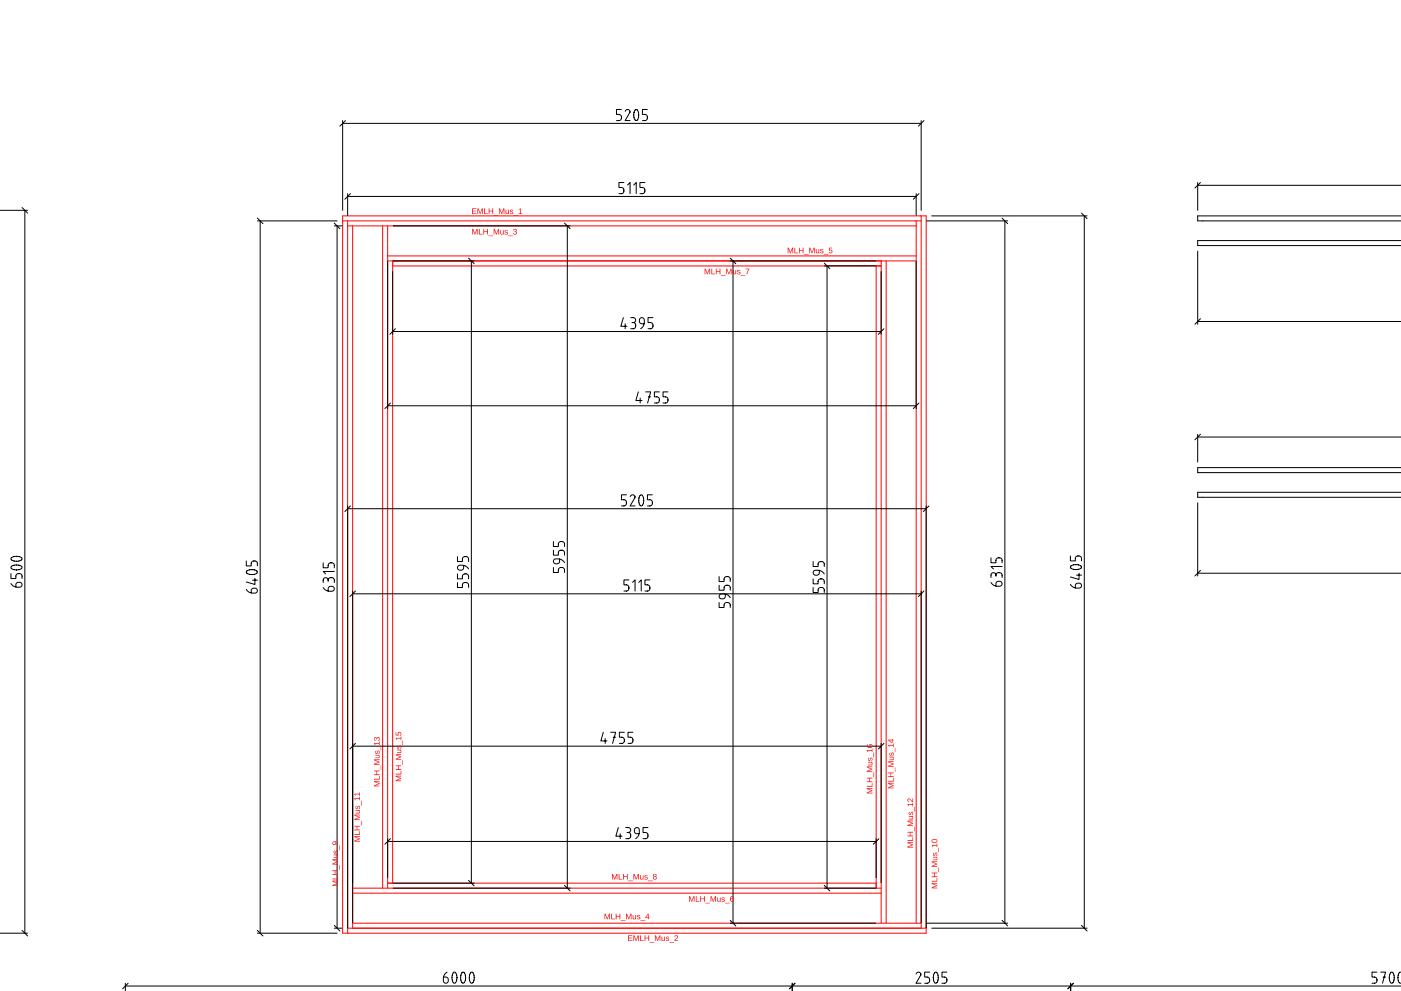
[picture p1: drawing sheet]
<svg xmlns="http://www.w3.org/2000/svg" width="420mm" height="297mm" viewBox="0 0 420 297" stroke-linecap="round" stroke-linejoin="round" font-family="sans-serif">
<g fill="none" stroke="#f00" stroke-width=".3">
<path d="M102.8 64.7h175v215h-175zM102.8 66.2h173.5M104.3 67.7h170.5M104.3 66.2v213.5M105.8 67.7v210.5M114.8 67.7v198.5M116.3 67.7v198.5M116.3 78.2h158.5M116.3 76.7h158.5M117.8 78.2v186.5M117.8 79.7h146.5M262.8 79.7v186.5"/>
<path d="M264.3 78.2v198.5M265.8 78.2v198.5M274.8 66.2v210.5M276.3 64.7v213.5M104.3 278.2h173.5M105.8 266.2h158.5M105.8 276.7h170.5M105.8 267.7h158.5M116.3 264.7h146.5"/>
</g>
<g fill="none" stroke="#000" stroke-width=".3">
<path d="M102.8 36.1v26.9M102.8 37h173.5M103.6 36.1l-1.7 1.7M186.4 32.8h-1.5v1.5h.7a.94 .94 0 0 1 .8 .9 .94 .94 0 0 1-.8 .9h-.7M187.5 33.4a.72 .72 0 0 1 .9-.6 .72 .72 0 0 1 .5 .9l-1.4 2.4h1.5M190.5 33l.5-.1 .5 1.1-.1 1.5-.6 .6-.5-.4-.2-.7v-1.3zM194.1 32.8h-1.4v1.5h.7a.94 .94 0 0 1 .8 .9 .94 .94 0 0 1-.8 .9h-.7M276.3 36.1v26.9M277.1 36.1l-1.7 1.7M104.3 58v6.5M104.3 58.9h170.5M105.1 58l-1.7 1.7"/>
<path d="M187.1 54.7h-1.5v1.5h.8a.94 .94 0 0 1 .7 .9 .94 .94 0 0 1-.7 .9h-.8M188.2 55.5l.8-.8v3.3M190.1 55.5l.7-.8v3.3M193.4 54.7h-1.5v1.5h.8a.94 .94 0 0 1 .7 .9 .94 .94 0 0 1-.7 .9h-.8M274.8 58v6.5M275.6 58l-1.7 1.7M359.2 54.7v8.3M359.2 55.5h61M360 54.7l-1.6 1.7M-.1 63h8.4M6.6 62.2l1.7 1.7M7.4 63v216.7"/>
<path d="M77.2 66.2h23.9M77.2 65.4l1.7 1.6M78 66.2v213.5M100.3 67.7h2.3M100.3 66.9l1.6 1.6M101.1 67.7v210.5M116.3 78.4v44.1M117.9 67.7h53.1M117.9 78.2h24.3M140.5 77.4l1.7 1.6M141.4 78.2v186.5M169.3 66.9l1.7 1.6"/>
<path d="M170.1 67.7v198.5M219 78.2h43.6M219 77.4l1.7 1.6M219.8 78.2v198.5M247.2 79.7h15.4M247.2 78.9l1.7 1.6M248 79.7v186.5M274.8 78.4v44.1M277.9 66.2h24.3M279.4 64.7h46.6M300.5 65.4l1.7 1.6M301.4 66.2v210.5"/>
<path d="M324.3 63.9l1.7 1.6M325.2 64.7v213.5M359.2 75.3v21.9M420.2 64.7h-61v1.5h61M420.2 72.1h-61v1.5h61M117.8 81.4v18.8M117.8 99.4h146.5M118.6 98.5l-1.7 1.7M186.9 95.2l-.7 2.6h1.8M187.5 97.1v1.4M189.2 95.2h.7a.74 .74 0 0 1 .7 .7 .74 .74 0 0 1-.7 .8M189.5 96.7h.4"/>
<path d="M189.9 96.7a.94 .94 0 0 1 .8 .9 .94 .94 0 0 1-.8 .9h-.7M193.2 97.1h-.7a.87 .87 0 0 1-.8-1.3 .87 .87 0 0 1 1.5-.1 2.49 2.49 0 0 1-1.1 2.8M195.8 95.2h-1.5v1.5h.8a.94 .94 0 0 1 .7 .9 .94 .94 0 0 1-.7 .9h-.8M264.3 81.4v18.8M265.1 98.5l-1.7 1.7M359.2 96.4h61M360 95.5l-1.6 1.7M191.4 117.5l-.7 2.6h1.8M192 119.3v1.5M193.7 117.5h1.4l-.9 3.3M194.4 118.9h.7M197.7 117.5h-1.5v1.4h.8a.94 .94 0 0 1 .7 1 .94 .94 0 0 1-.7 .9h-.8"/>
<path d="M200.3 117.5h-1.5v1.4h.8a.94 .94 0 0 1 .7 1 .94 .94 0 0 1-.7 .9h-.8M116.3 121.6h158.5M117.1 120.8l-1.7 1.7M275.6 120.8l-1.7 1.7M359.2 130.2v8.3M359.2 131h61M360 130.2l-1.6 1.6M104.3 151.6v126.4M104.3 152.5h173.5M105.1 151.6l-1.7 1.7M187.9 148.3h-1.5v1.5h.7a.94 .94 0 0 1 .8 .9 .94 .94 0 0 1-.8 .9h-.7M189 148.9a.72 .72 0 0 1 .9-.6 .72 .72 0 0 1 .5 .9l-1.4 2.4h1.5"/>
<path d="M192 148.5l.5-.1 .5 1.1-.1 1.5-.6 .6-.5-.4-.2-.7v-1.3zM195.6 148.3h-1.4v1.5h.7a.94 .94 0 0 1 .8 .9 .94 .94 0 0 1-.8 .9h-.7M277.8 151.6v126.4M278.6 151.6l-1.7 1.7M359.2 150.7v21.9M420.2 140.2h-61v1.5h61M420.2 147.6h-61v1.5h61M3.3 174.9a2.23 2.23 0 0 0 3.3 .7 .91 .91 0 0 0-.8-1.1 .91 .91 0 0 0-1 .8v.7M3.3 171.9v1.5h1.5v-.7a.94 .94 0 0 1 .9-.8 .94 .94 0 0 1 .9 .8v.7M3.5 169.7l.7-.3h1.3l.7 .2 .4 .5-.6 .6-1.6 .1-.9-.4-.2-.3zM3.5 167.1l.7-.3h1.3l.7 .2 .4 .5-.6 .6-1.6 .1-.9-.4-.2-.3zM73.9 176.7a2.23 2.23 0 0 0 3.2 .6 .91 .91 0 0 0-.7-1 .91 .91 0 0 0-1.1 .7v.7"/>
<path d="M73.9 168.1v1.5h1.4v-.7a.94 .94 0 0 1 1-.8 .94 .94 0 0 1 .9 .8v.7M74 171.1l.8-.3h1.2l.8 .2 .4 .5-.7 .6-1.5 .1-1-.4-.1-.3zM75.7 173.9h1.5M76.5 173.3v1.9l-2.6-.8M96.9 176.1a2.23 2.23 0 0 0 3.3 .7 .91 .91 0 0 0-.8-1.1 .91 .91 0 0 0-1 .8v.7M96.9 168.7v1.5h1.5v-.8a.94 .94 0 0 1 .9-.7 .94 .94 0 0 1 1 .7v.8M98.4 173.9a.74 .74 0 0 0-.7-.8 .74 .74 0 0 0-.8 .8v.7M98.4 173.9a.94 .94 0 0 1 .9-.8 .94 .94 0 0 1 1 .8v.7M98.4 173.9v.4M100.3 171.3h-3.4l.8 .7M105.8 177.2v99.3M105.8 178h170.5"/>
<path d="M106.6 177.2l-1.7 1.6M137.2 174.6v1.5h1.5v-.7a.94 .94 0 0 1 .9-.8 .94 .94 0 0 1 .9 .8v.7M137.2 172v1.5h1.5v-.7a.94 .94 0 0 1 .9-.8 .94 .94 0 0 1 .9 .8v.7M137.2 166.8v1.5h1.5v-.7a.94 .94 0 0 1 .9-.8 .94 .94 0 0 1 .9 .8v.7M139 169.5v.7a.87 .87 0 0 1-1.2 .7 .87 .87 0 0 1-.2-1.4 2.49 2.49 0 0 1 2.9 1M166 170.1v1.5h1.4v-.7a.94 .94 0 0 1 1-.8 .94 .94 0 0 1 .9 .8v.7M166 164.9v1.5h1.4v-.7a.94 .94 0 0 1 1-.8 .94 .94 0 0 1 .9 .8v.7M166 162.3v1.5h1.4v-.7a.94 .94 0 0 1 1-.8 .94 .94 0 0 1 .9 .8v.7M167.8 167.6v.7a.87 .87 0 0 1-1.2 .7 .87 .87 0 0 1-.2-1.4 2.49 2.49 0 0 1 2.9 1M188.6 173.8h-1.5v1.5h.8a.94 .94 0 0 1 .7 .9 .94 .94 0 0 1-.7 1h-.8M189.7 174.6l.8-.8v3.4M191.6 174.6l.7-.8v3.4"/>
<path d="M194.9 173.8h-1.5v1.5h.8a.94 .94 0 0 1 .7 .9 .94 .94 0 0 1-.7 1h-.8M215.7 175.4v1.5h1.4v-.7a.94 .94 0 0 1 1-.8 .94 .94 0 0 1 .9 .8v.7M215.7 172.8v1.5h1.4v-.7a.94 .94 0 0 1 1-.8 .94 .94 0 0 1 .9 .8v.7M217.5 178.1v.7a.87 .87 0 0 1-1.2 .7 .87 .87 0 0 1-.2-1.4 2.49 2.49 0 0 1 2.9 1M243.9 176.1v1.5h1.4v-.7a.94 .94 0 0 1 1-.8 .94 .94 0 0 1 .9 .8v.7M243.9 173.5v1.5h1.4v-.7a.94 .94 0 0 1 1-.8 .94 .94 0 0 1 .9 .8v.7M243.9 168.3v1.5h1.4v-.7a.94 .94 0 0 1 1-.8 .94 .94 0 0 1 .9 .8v.7M245.7 171v.7a.87 .87 0 0 1-1.2 .7 .87 .87 0 0 1-.2-1.4 2.49 2.49 0 0 1 2.9 1M276.3 177.2v99.3M277.1 177.2l-1.7 1.6M297.2 174.6a2.23 2.23 0 0 0 3.3 .7 .91 .91 0 0 0-.8-1.1 .91 .91 0 0 0-1 .8v.7M297.2 167.2v1.5h1.5v-.8a.94 .94 0 0 1 .9-.7 .94 .94 0 0 1 .9 .7v.8"/>
<path d="M298.7 172.4a.74 .74 0 0 0-.8-.8 .74 .74 0 0 0-.7 .8v.7M298.7 172.4a.94 .94 0 0 1 .9-.8 .94 .94 0 0 1 .9 .8v.7M298.7 172.4v.4M300.5 169.8h-3.3l.7 .7M321 175.2a2.23 2.23 0 0 0 3.3 .6 .91 .91 0 0 0-.8-1 .91 .91 0 0 0-1 .7v.7M321 166.6v1.5h1.5v-.7a.94 .94 0 0 1 .9-.8 .94 .94 0 0 1 .9 .8v.7M321.2 169.6l.7-.3h1.3l.7 .2 .4 .5-.6 .6-1.5 .1-1-.4-.2-.3zM322.9 172.4h1.4M323.6 171.8v1.9l-2.6-.8M359.2 171.8h61M360 171l-1.6 1.6M215.7 180.6v1.5h1.4v-.7a.94 .94 0 0 1 1-.8 .94 .94 0 0 1 .9 .8v.7"/>
<path d="M180.9 219.5l-.7 2.6h1.8M183.2 219.5h1.4l-.9 3.3M187.2 219.5h-1.5v1.5h.8a.94 .94 0 0 1 .7 .9 .94 .94 0 0 1-.7 .9h-.8M189.8 219.5h-1.5v1.5h.8a.94 .94 0 0 1 .7 .9 .94 .94 0 0 1-.7 .9h-.8M105.8 223.7h158.5M106.6 222.8l-1.7 1.7M181.5 221.3v1.5M183.9 221h.7M264.3 222.8v41.7M265.1 222.8l-1.7 1.7M116.3 251.4v11.6M116.3 252.2h146.5"/>
<path d="M117.1 251.4l-1.7 1.6M185.4 248l-.7 2.6h1.8M186 249.9v1.5M187.7 248h.7a.74 .74 0 0 1 .7 .8 .74 .74 0 0 1-.7 .7M188 249.5h.4M188.4 249.5a.94 .94 0 0 1 .8 1 .94 .94 0 0 1-.8 .9h-.7M191.7 249.9h-.7a.87 .87 0 0 1-.8-1.2 .87 .87 0 0 1 1.5-.2 2.49 2.49 0 0 1-1.1 2.9M194.3 248h-1.5v1.5h.8a.94 .94 0 0 1 .7 1 .94 .94 0 0 1-.7 .9h-.8M262.8 251.4v11.6M263.6 251.4l-1.7 1.6M-.1 279.7h8.4M6.6 278.9l1.7 1.6"/>
<path d="M77.2 279.7h23.9M77.2 278.9l1.7 1.6M100.3 278.2h2.3M100.3 277.4l1.6 1.6M117.9 266.2h53.1M117.9 264.7h24.3M140.5 263.9l1.7 1.6M169.3 265.4l1.7 1.6M219 276.7h43.6M219 275.9l1.7 1.6M247.2 266.2h15.4M247.2 265.4l1.7 1.6"/>
<path d="M277.9 276.7h24.3M279.4 278.2h46.6M300.5 275.9l1.7 1.6M324.3 277.4l1.7 1.6M37.6 295.5h382.6M37.6 294.7v2.4M38.4 294.7l-1.6 1.7M134.1 291.4a2.23 2.23 0 0 0-.7 3.3 .91 .91 0 0 0 1.1-.8 .91 .91 0 0 0-.8-1h-.7M135.6 293.8a.7 .7 0 0 0 .7 .9 .7 .7 0 0 0 .7-.9l-.1-1.8-.6-.6-.6 .6-.1 1.8M138.2 293.8a.68 .68 0 0 0 .3 .7 .68 .68 0 0 0 .7 0l.4-.7v-1l-.5-1.4h-.4l-.4 .6-.1 1.8M140.8 293.8a.68 .68 0 0 0 .3 .7 .68 .68 0 0 0 .7 0l.3-.7 .1-1.3a1 1 0 0 0-.9-1.1l-.5 .9v1.5M237.6 294.7v2.4"/>
<path d="M238.4 294.7l-1.6 1.7M274.7 291.9a.72 .72 0 0 1 .9-.5 .72 .72 0 0 1 .5 .9l-1.4 2.4h1.5M278.8 291.4h-1.5v1.5h.7a.94 .94 0 0 1 .8 .9 .94 .94 0 0 1-.8 .9h-.7M280 293.8a.68 .68 0 0 0 .2 .7 .68 .68 0 0 0 .8 0l.3-.7 .1-1-.6-1.4h-.4l-.4 .6v1.8M284 291.4h-1.5v1.5h.7a.94 .94 0 0 1 .8 .9 .94 .94 0 0 1-.8 .9h-.7M321.1 294.7v2.4M321.9 294.7l-1.6 1.7M412.9 291.4h-1.4v1.5h.7a.94 .94 0 0 1 .8 .9 .94 .94 0 0 1-.8 .9h-.7M414.1 291.4h1.4l-.9 3.3M414.8 292.9h.7M416.7 293.8a.68 .68 0 0 0 .3 .7 .68 .68 0 0 0 .7 0l.4-.7v-1l-.5-1.4h-.4l-.4 .6-.1 1.8M419.3 293.8l.3 .7 .6 .1"/>
<path d="M420.2 291.5l-.4-.1-.4 .6-.1 1.8"/>
</g>
<g fill="#f00">
<path d="M141.6 62.5h1.2v.1h-1v.6h1v.2h-1v.5h1.1v.2h-1.3zM143.2 62.5h.3l.5 1.4 .5-1.4h.3v1.6h-.2v-1.4l-.5 1.4-.7-1.4v1.4h-.2zM145.2 62.5h.2v1.4h.9v.2h-1.1zM146.5 62.5h.3v.7h.9v-.7h.2v1.6h-.2v-.7h-.9v.7h-.3zM148.1 64.5h1.4v.1h-1.4zM149.6 62.5h.3l.5 1.4 .6-1.4h.3v1.6h-.2v-1.4l-.6 1.4-.7-1.4v1.4h-.2zM151.6 62.8h.2v.9a.31 .31 0 0 0 .4 .3 .31 .31 0 0 0 .2-.4v-.8h.2v1.3l-.2-.2a.43 .43 0 0 1-.5 .2 .43 .43 0 0 1-.3-.4zM153 62.9l.6-.1 .3 .3-.2 .1a.24 .24 0 0 0-.2-.3 .24 .24 0 0 0-.3 .2 .24 .24 0 0 0 .2 .3 .46 .46 0 0 1 .5 .6 .46 .46 0 0 1-.8 .1l-.2-.3 .4 .2a.28 .28 0 0 0 .3-.1 .28 .28 0 0 0 0-.3 .28 .28 0 0 0-.3-.1l-.4-.2zM154 64.5h1.4v.1h-1.4zM155.6 62.7l.6-.2v1.4h.4v.2h-1.1v-.2h.5v-1.2l-.4 .2z"/>
<path d="M188.3 280.4h1.3v.1h-1v.6h.9v.2h-.9v.5h1.1v.2h-1.4zM190 280.4h.3l.5 1.4 .5-1.4h.3v1.6h-.2v-1.4l-.5 1.4-.7-1.4v1.4h-.2zM192 280.4h.2v1.4h.8v.2h-1zM193.3 280.4h.3v.7h.9v-.7h.2v1.6h-.2v-.7h-.9v.7h-.3zM194.8 282.4h1.4v.1h-1.4zM196.4 280.4h.3l.5 1.4 .5-1.4h.3v1.6h-.2v-1.4l-.5 1.4-.7-1.4v1.4h-.2zM198.4 280.7h.2v.9a.31 .31 0 0 0 .3 .3 .31 .31 0 0 0 .3-.4v-.8h.2v1.3l-.2-.2a.43 .43 0 0 1-.5 .2 .43 .43 0 0 1-.3-.4zM199.8 280.8l.6-.1 .3 .3-.2 .1a.24 .24 0 0 0-.2-.3 .24 .24 0 0 0-.3 .2 .24 .24 0 0 0 .2 .3 .46 .46 0 0 1 .5 .6 .46 .46 0 0 1-.8 .1l-.3-.3 .4 .2a.28 .28 0 0 0 .4-.1 .28 .28 0 0 0 0-.3 .28 .28 0 0 0-.4-.1l-.3-.2zM200.8 282.4h1.4v.1h-1.4zM202.4 280.5a.57 .57 0 0 1 .9 .2 .57 .57 0 0 1-.5 .8l-.3 .3h.9v.2h-1.1l.4-.6a.42 .42 0 0 0 .5-.5 .42 .42 0 0 0-.5-.4l-.4 .3z"/>
<path d="M141.6 68.6h.3l.5 1.4 .5-1.4h.3v1.7h-.2v-1.5l-.5 1.5-.7-1.5v1.5h-.2zM143.6 68.6h.2v1.5h.9v.2h-1.1zM145 68.6h.2v.7h.9v-.7h.2v1.7h-.2v-.8h-.9v.8h-.2zM146.5 70.6h1.4v.2h-1.4zM148.1 68.6h.3l.5 1.4 .5-1.4h.3v1.7h-.2v-1.5l-.6 1.5-.7-1.5 .1 1.5h-.2zM150 69h.2v.8a.31 .31 0 0 0 .4 .4 .31 .31 0 0 0 .2-.4v-.8h.3v1.3l-.3-.2a.43 .43 0 0 1-.4 .2 .43 .43 0 0 1-.4-.4zM151.5 69.1l.5-.1 .3 .3h-.2a.24 .24 0 0 0-.2-.2 .24 .24 0 0 0-.2 .1 .24 .24 0 0 0 .1 .3 .46 .46 0 0 1 .5 .6 .46 .46 0 0 1-.8 .2l-.2-.3 .4 .1a.28 .28 0 0 0 .4 0 .28 .28 0 0 0 0-.4 .28 .28 0 0 0-.4 0l-.4-.3zM152.4 70.6h1.4v.2h-1.4zM154 68.8a.49 .49 0 0 1 .8-.2 .49 .49 0 0 1-.2 .8 .54 .54 0 0 1 .3 .7 .54 .54 0 0 1-.6 .4 .54 .54 0 0 1-.4-.6l.2-.1a.35 .35 0 0 0 .4 .4 .35 .35 0 0 0 .3-.5 .35 .35 0 0 0-.5-.2v-.1a.32 .32 0 0 0 .4-.2 .32 .32 0 0 0-.2-.4 .32 .32 0 0 0-.4 .3l-.2-.1z"/>
<path d="M181.3 273.9h.3l.5 1.4 .5-1.4h.3v1.6h-.2v-1.4l-.5 1.4-.7-1.4v1.4h-.2zM183.3 273.9h.2v1.5h.9v.1h-1.1zM184.7 273.9h.2v.7h.9v-.7h.2v1.6h-.2v-.7h-.9v.7h-.2zM186.2 275.9h1.4v.1h-1.4zM187.8 273.9h.2l.6 1.4 .5-1.4h.3v1.6h-.2v-1.4l-.6 1.4-.7-1.4 .1 1.4h-.2zM189.7 274.3h.2v.8a.31 .31 0 0 0 .4 .3 .31 .31 0 0 0 .2-.4v-.7h.2l.1 1.2-.3-.2a.43 .43 0 0 1-.4 .3 .43 .43 0 0 1-.4-.5zM191.2 274.3h.5l.3 .3h-.2a.24 .24 0 0 0-.2-.3 .24 .24 0 0 0-.2 .2 .24 .24 0 0 0 .1 .3 .46 .46 0 0 1 .5 .6 .46 .46 0 0 1-.8 .1l-.2-.3 .4 .2a.28 .28 0 0 0 .4 0 .28 .28 0 0 0 0-.4 .28 .28 0 0 0-.4-.1l-.4-.2zM192.1 275.9h1.4v.1h-1.4zM194.3 273.9h.2v1.1h.3l-.3 .5h-.2v-.3h-.8zM194.3 274.1l-.6 .9h.6z"/>
<path d="M206.7 268.6h.2l.6 1.4 .5-1.4h.3v1.7h-.2v-1.5l-.6 1.5-.7-1.5 .1 1.5h-.2zM208.7 268.6h.2v1.5h.8v.2h-1zM210 268.6h.2v.7h.9v-.7h.3v1.7h-.3v-.8h-.9v.8h-.2zM211.5 270.6h1.4v.2h-1.4zM213.1 268.6h.3l.5 1.4 .5-1.4h.3v1.7h-.2v-1.5l-.5 1.5-.7-1.5v1.5h-.2zM215.1 269h.2v.8a.31 .31 0 0 0 .3 .4 .31 .31 0 0 0 .3-.4v-.8h.2v1.3l-.2-.2a.43 .43 0 0 1-.5 .2 .43 .43 0 0 1-.3-.4zM216.5 269.1l.6-.1 .3 .3h-.2a.24 .24 0 0 0-.2-.2 .24 .24 0 0 0-.3 .1 .24 .24 0 0 0 .2 .3 .46 .46 0 0 1 .5 .6 .46 .46 0 0 1-.8 .2l-.3-.3 .4 .1a.28 .28 0 0 0 .4 0 .28 .28 0 0 0 0-.4 .28 .28 0 0 0-.4 0l-.3-.3zM217.4 270.6h1.5v.2h-1.5zM219.2 268.7l.5-.1 .3 .3-.6-.1-.2 .6a.54 .54 0 0 1 .8 .2 .54 .54 0 0 1-.3 .7 .54 .54 0 0 1-.7-.5zM219.1 269.7a.36 .36 0 0 0 .7 0 .36 .36 0 0 0-.7 0z"/>
<path d="M236.2 74.2h.3l.6 1.5 .5-1.5h.3v1.7h-.2v-1.5l-.6 1.5-.7-1.5v1.5h-.2zM238.3 74.2h.2v1.5h.8v.2h-1zM239.6 74.2h.2v.8h.9v-.8h.3v1.7h-.3v-.8h-.9v.8h-.2zM241.1 76.2h1.4v.2h-1.4zM242.7 74.2h.3l.5 1.5 .5-1.5h.3v1.7h-.2v-1.5l-.5 1.5-.7-1.5v1.5h-.2zM244.7 74.6h.2v.8a.31 .31 0 0 0 .3 .4 .31 .31 0 0 0 .3-.4v-.8h.2v1.3l-.2-.2a.43 .43 0 0 1-.5 .2 .43 .43 0 0 1-.3-.4zM246.1 74.7l.5-.1 .4 .3h-.2a.24 .24 0 0 0-.2-.2 .24 .24 0 0 0-.3 .2 .24 .24 0 0 0 .1 .2 .46 .46 0 0 1 .6 .7 .46 .46 0 0 1-.8 .1l-.3-.3 .4 .2a.28 .28 0 0 0 .4-.1 .28 .28 0 0 0 0-.4 .28 .28 0 0 0-.4 0l-.3-.2zM247 76.2h1.4v.2h-1.4zM248.6 74.2h1v.2h-.8v.6a.57 .57 0 0 1 .8 .2 .57 .57 0 0 1-.4 .8 .57 .57 0 0 1-.7-.5h.2a.37 .37 0 0 0 .6 .2 .37 .37 0 0 0 0-.6 .37 .37 0 0 0-.5 0h-.2z"/>
<path d="M183.5 262h.3l.6 1.4 .5-1.4h.3v1.6h-.2v-1.4l-.6 1.4-.7-1.4v1.4h-.2zM185.6 262h.2v1.4h.8v.2h-1zM186.9 262h.2v.7h.9v-.7h.3v1.6h-.3v-.7h-.9v.7h-.2zM188.4 264h1.4v.1h-1.4zM190 262h.3l.5 1.4 .5-1.4h.3v1.6h-.2v-1.4l-.5 1.4-.7-1.4v1.4h-.2zM192 262.3h.2v.9a.31 .31 0 0 0 .3 .3 .31 .31 0 0 0 .3-.4v-.8h.2v1.3l-.2-.2a.43 .43 0 0 1-.5 .2 .43 .43 0 0 1-.3-.4zM193.4 262.4l.5-.1 .4 .3-.2 .1a.24 .24 0 0 0-.2-.3 .24 .24 0 0 0-.3 .2 .24 .24 0 0 0 .1 .3 .46 .46 0 0 1 .6 .6 .46 .46 0 0 1-.8 .1l-.3-.3 .4 .2a.28 .28 0 0 0 .4-.1 .28 .28 0 0 0 0-.3 .28 .28 0 0 0-.4-.1l-.3-.2zM194.3 264h1.4v.1h-1.4zM196 262.1a.49 .49 0 0 1 .8-.1 .49 .49 0 0 1-.2 .8 .48 .48 0 0 1 .1 .7 .48 .48 0 0 1-.7 0 .48 .48 0 0 1 .1-.7l-.2-.3zM196.1 262.4a.31 .31 0 0 0 .6 0 .31 .31 0 0 0-.6 0zM196 263.2a.35 .35 0 0 0 .7 0 .35 .35 0 0 0-.7 0z"/>
<path d="M211.3 80.5h.3l.5 1.5 .6-1.5h.2v1.7h-.2l.1-1.5-.6 1.5-.7-1.5v1.5h-.2zM213.3 80.5h.3v1.5h.8v.2h-1.1zM214.7 80.5h.2v.8h.9v-.8h.2v1.7h-.2v-.8h-.9v.8h-.2zM216.2 82.5h1.4v.2h-1.4zM217.8 80.5h.3l.5 1.5 .5-1.5h.3v1.7h-.2v-1.5l-.5 1.5-.7-1.5v1.5h-.2zM219.8 80.9h.2v.8a.31 .31 0 0 0 .3 .4 .31 .31 0 0 0 .3-.4v-.8h.2v1.3l-.2-.2a.43 .43 0 0 1-.5 .2 .43 .43 0 0 1-.3-.4zM221.2 81l.5-.1 .3 .3h-.2a.24 .24 0 0 0-.1-.2 .24 .24 0 0 0-.3 .2 .24 .24 0 0 0 .1 .3 .46 .46 0 0 1 .5 .6 .46 .46 0 0 1-.7 .1l-.3-.3 .4 .2a.28 .28 0 0 0 .4-.1 .28 .28 0 0 0 0-.4 .28 .28 0 0 0-.4 0l-.3-.2zM222.1 82.5h1.4v.2h-1.4zM223.6 80.5h1.1l-.5 1.7h-.3l.1-.4 .5-1.1h-.9z"/>
<path d="M99.7 264h1.7v.2h-1.5l1.5 .5-1.5 .7h1.5v.2h-1.7v-.3l1.4-.5-1.4-.5zM99.7 263.3h1.5v-.8h.2v1.1h-1.7zM99.7 260.9h1.7v.2h-.8v.9h.8v.2h-1.7v-.2h.7v-.9h-.7zM101.7 259.3h.1v1.4h-.1zM99.7 257.5h1.7v.2h-1.5l1.5 .5-1.5 .7h1.5v.2h-1.7v-.3l1.4-.5-1.4-.5zM100.1 256.1h1.3l-.3 .2a.43 .43 0 0 1 .3 .5 .43 .43 0 0 1-.5 .4h-.8v-.3h.8a.31 .31 0 0 0 .3-.3 .31 .31 0 0 0-.4-.3h-.7zM100.2 254.9l.2 .2a.24 .24 0 0 0-.3 .2 .24 .24 0 0 0 .2 .2 .24 .24 0 0 0 .3-.1 .46 .46 0 0 1 .6-.5 .46 .46 0 0 1 .1 .8l-.2 .2 .1-.4a.28 .28 0 0 0 0-.4 .28 .28 0 0 0-.4 0 .28 .28 0 0 0 0 .4l-.1 .2a.32 .32 0 0 1-.3 .2 .32 .32 0 0 1-.3-.3zM101.7 253.4h.1v1.4h-.1zM99.8 252.4l.4-.2a.7 .7 0 0 1 1 .1 .7 .7 0 0 1 0 .9l-.2-.1 .1-.5-.5-.2a.56 .56 0 0 1 0 .8 .56 .56 0 0 1-.8 0 .56 .56 0 0 1 0-.8zM99.9 252.8a.37 .37 0 0 0 .7 0 .37 .37 0 0 0-.7 0z"/>
<path d="M279.4 264.6h1.7v.2h-1.5l1.5 .6-1.5 .7h1.5v.2h-1.7v-.3l1.4-.6-1.4-.5zM279.4 264h1.5v-.8h.2v1h-1.7zM279.4 261.6h1.7v.2h-.8v.9h.8v.2h-1.7v-.2h.7v-.9h-.7zM281.4 260h.2v1.4h-.2zM279.4 258.2h1.7v.2h-1.5l1.5 .5-1.5 .7h1.5v.2h-1.7v-.3l1.4-.5-1.4-.5zM279.8 256.8h1.3l-.2 .2a.43 .43 0 0 1 .2 .5 .43 .43 0 0 1-.4 .3h-.9v-.2h.8a.31 .31 0 0 0 .4-.3 .31 .31 0 0 0-.4-.3h-.8zM280 255.6l.1 .1a.24 .24 0 0 0-.2 .2 .24 .24 0 0 0 .1 .3 .24 .24 0 0 0 .3-.1 .46 .46 0 0 1 .6-.6 .46 .46 0 0 1 .2 .8l-.3 .3 .1-.4a.28 .28 0 0 0 0-.4 .28 .28 0 0 0-.4 0 .28 .28 0 0 0 0 .4l-.1 .1a.32 .32 0 0 1-.3 .2 .32 .32 0 0 1-.3-.2zM281.4 254.1h.2v1.4h-.2zM279.4 253.3h1.5v-.4h.2v1h-.2v-.4h-1.3l.3 .4h-.2zM279.6 251.7l.4-.2a.66 .66 0 0 1 1 .1 .66 .66 0 0 1-.2 1h-.3a.67 .67 0 0 1-.9-.1 .67 .67 0 0 1 0-.8zM279.7 251.9h-.1a.67 .67 0 0 0 .7 .5 .67 .67 0 0 0 .6-.5l-.5-.2z"/>
<path d="M272.2 252.4h1.6v.2h-1.4l1.4 .5-1.4 .7h1.4v.2h-1.6v-.3l1.4-.5-1.4-.5zM272.2 251.8h1.4v-.8h.2v1h-1.6zM272.2 249.3h1.6v.3h-.7v.9h.7v.2h-1.6v-.2h.7v-.9h-.7zM274.2 247.8h.1v1.4h-.1zM272.2 246h1.6v.2h-1.4l1.4 .5-1.4 .7h1.4v.2h-1.6v-.3l1.4-.5-1.4-.5zM272.5 244.6h1.3l-.2 .2a.43 .43 0 0 1 .2 .5 .43 .43 0 0 1-.4 .3h-.9v-.2h.9a.31 .31 0 0 0 .3-.3 .31 .31 0 0 0-.4-.3h-.8zM272.7 243.4l.2 .1a.24 .24 0 0 0-.3 .2 .24 .24 0 0 0 .2 .3 .24 .24 0 0 0 .3-.2 .46 .46 0 0 1 .6-.5 .46 .46 0 0 1 .1 .8l-.3 .3 .2-.4a.28 .28 0 0 0-.1-.4 .28 .28 0 0 0-.3 0 .28 .28 0 0 0-.1 .4v.1a.32 .32 0 0 1-.4 .2 .32 .32 0 0 1-.2-.3zM274.2 241.8h.1v1.4h-.1zM272.2 241h1.4v-.4h.2v1.1h-.2v-.4h-1.2l.2 .3h-.2zM272.3 239.5a1.26 1.26 0 0 1 1.3 .7v-.9h.2v1.1l-.6-.4a.42 .42 0 0 0-.4-.5 .42 .42 0 0 0-.5 .5l.3 .2a.25 .25 0 0 1-.3 .1 .25 .25 0 0 1-.2-.3z"/>
<path d="M106.3 250.6h1.6v.2h-1.4l1.4 .6-1.4 .7 1.4-.1v.2h-1.6v-.2l1.4-.6-1.4-.5zM106.3 250h1.5v-.8h.1v1h-1.6zM106.3 247.5h1.6v.3h-.7v.9h.7v.2h-1.6v-.2h.7v-.9h-.7zM108.3 246h.1v1.4h-.1zM106.3 244.2h1.6v.2h-1.4l1.4 .5-1.4 .7h1.4v.2h-1.6v-.3l1.4-.5-1.4-.5zM106.7 242.8h1.2l-.2 .2a.43 .43 0 0 1 .2 .5 .43 .43 0 0 1-.4 .3h-.8v-.2h.8a.31 .31 0 0 0 .3-.3 .31 .31 0 0 0-.4-.3h-.7zM106.8 241.6l.2 .1a.24 .24 0 0 0-.3 .2 .24 .24 0 0 0 .2 .3 .24 .24 0 0 0 .3-.2 .46 .46 0 0 1 .6-.5 .46 .46 0 0 1 .1 .8l-.3 .3 .2-.4a.28 .28 0 0 0-.1-.4 .28 .28 0 0 0-.3 0 .28 .28 0 0 0-.1 .4v.1a.32 .32 0 0 1-.4 .2 .32 .32 0 0 1-.2-.3zM108.3 240h.1v1.5h-.1zM106.3 239.3h1.5v-.5h.1v1.1h-.1v-.4h-1.3l.2 .3h-.2zM106.3 237.9h1.5v-.4h.1v1h-.1v-.4h-1.3l.2 .4h-.2z"/>
<path d="M112.2 234.1h1.6v.2h-1.4l1.4 .5-1.4 .7h1.4v.2h-1.6v-.3l1.4-.5-1.4-.5zM112.2 233.4h1.5v-.8h.1v1.1h-1.6zM112.2 231h1.6v.2h-.7v.9h.7v.2h-1.6v-.2h.7v-.9h-.7zM114.2 229.4h.1v1.4h-.1zM112.2 227.6h1.6v.2h-1.4l1.4 .5-1.4 .7h1.4v.2h-1.6v-.3l1.4-.5-1.4-.5zM112.6 226.2h1.2l-.2 .2a.43 .43 0 0 1 .3 .5 .43 .43 0 0 1-.5 .4h-.8v-.2h.8a.31 .31 0 0 0 .3-.4 .31 .31 0 0 0-.4-.2h-.7zM112.7 225l.2 .2a.24 .24 0 0 0-.3 .2 .24 .24 0 0 0 .2 .2 .24 .24 0 0 0 .3-.1 .46 .46 0 0 1 .6-.5 .46 .46 0 0 1 .1 .8l-.3 .2 .2-.4a.28 .28 0 0 0 0-.4 .28 .28 0 0 0-.4 0 .28 .28 0 0 0-.1 .4v.2a.32 .32 0 0 1-.3 .2 .32 .32 0 0 1-.3-.3zM114.2 223.5h.1v1.4h-.1zM112.2 222.7h1.5v-.4h.1v1h-.1v-.4h-1.3l.3 .4h-.2zM112.3 221.1l.4-.1 .3 .3a.52 .52 0 0 1 .8-.2 .52 .52 0 0 1-.1 .8l-.3 .2v-.2a.35 .35 0 0 0 .3-.4 .35 .35 0 0 0-.4-.3 .35 .35 0 0 0-.2 .5h-.2a.32 .32 0 0 0-.1-.5 .32 .32 0 0 0-.5 .2 .32 .32 0 0 0 .3 .4v.3l-.4-.3z"/>
<path d="M118.7 232.5h1.6v.2h-1.4l1.4 .6-1.4 .7 1.4-.1v.2h-1.6v-.3l1.4-.5-1.4-.5zM118.7 231.9h1.5v-.8h.1v1h-1.6zM118.7 229.4h1.6v.3h-.7v.9h.7v.2h-1.6v-.2h.7v-.9h-.7zM120.7 227.9h.1v1.4h-.1zM118.7 226.1h1.6v.2h-1.4l1.4 .5-1.4 .7h1.4v.2h-1.6v-.3l1.4-.5-1.4-.5zM119.1 224.7h1.2l-.2 .2a.43 .43 0 0 1 .2 .5 .43 .43 0 0 1-.4 .3h-.8v-.2h.8a.31 .31 0 0 0 .3-.3 .31 .31 0 0 0-.4-.3h-.7zM119.2 223.5l.2 .1a.24 .24 0 0 0-.3 .2 .24 .24 0 0 0 .2 .3 .24 .24 0 0 0 .3-.2 .46 .46 0 0 1 .6-.5 .46 .46 0 0 1 .1 .8l-.3 .3 .2-.4a.28 .28 0 0 0 0-.4 .28 .28 0 0 0-.4 0 .28 .28 0 0 0-.1 .4v.1a.32 .32 0 0 1-.4 .2 .32 .32 0 0 1-.2-.3zM120.7 221.9h.1v1.5h-.1zM118.7 221.1h1.5v-.4h.1v1.1h-.1v-.4h-1.3l.2 .3h-.2zM118.7 219.5h.2v.7l.5 .1a.57 .57 0 0 1 .2-.9 .57 .57 0 0 1 .8 .4 .57 .57 0 0 1-.4 .7l-.1-.2a.37 .37 0 0 0 .2-.5 .37 .37 0 0 0-.6-.1 .37 .37 0 0 0 .1 .6v.2l-.9-.1z"/>
<path d="M266.4 234.7h1.6v.2l-1.4-.1 1.4 .6-1.4 .7h1.4v.2h-1.6v-.3l1.4-.5-1.4-.6zM266.4 234h1.4v-.8h.2v1.1h-1.6zM266.4 231.6h1.6v.2h-.7v.9h.7v.2h-1.6v-.2h.7v-.9h-.7zM268.4 230h.1v1.4h-.1zM266.4 228.2h1.6v.2h-1.4l1.4 .5-1.4 .7h1.4v.2h-1.6v-.3l1.4-.5-1.4-.5zM266.7 226.8h1.3l-.2 .2a.43 .43 0 0 1 .2 .5 .43 .43 0 0 1-.4 .4h-.9v-.3h.9a.31 .31 0 0 0 .3-.3 .31 .31 0 0 0-.4-.3h-.8zM266.9 225.6l.2 .2a.24 .24 0 0 0-.3 .1 .24 .24 0 0 0 .2 .3 .24 .24 0 0 0 .3-.1 .46 .46 0 0 1 .6-.5 .46 .46 0 0 1 .1 .7l-.3 .3 .2-.4a.28 .28 0 0 0-.1-.4 .28 .28 0 0 0-.3 0 .28 .28 0 0 0-.1 .4v.1a.32 .32 0 0 1-.4 .2 .32 .32 0 0 1-.3-.2zM268.4 224.1h.1v1.4h-.1zM266.4 223.3h1.4v-.4h.2v1h-.2v-.4h-1.2l.2 .4h-.2zM266.4 221.7h1.1l.1-.2v.2h.4v.2h-.4v.8h-.1l-1.1-.8zM266.6 221.9l.9 .6v-.6z"/>
<path d="M260 236.2h1.6v.2h-1.4l1.4 .5-1.4 .7h1.4v.2h-1.6v-.3l1.4-.5-1.4-.5zM260 235.6h1.4v-.9h.2v1.1h-1.6zM260 233.1h1.6v.2h-.7v.9h.7v.3h-1.6v-.3h.7v-.9h-.7zM262 231.5h.1v1.4h-.1zM260 229.7h1.6v.2h-1.4l1.4 .6-1.4 .7h1.4v.2h-1.6v-.3l1.4-.6-1.4-.5zM260.4 228.4h1.2l-.2 .2a.43 .43 0 0 1 .2 .5 .43 .43 0 0 1-.4 .3h-.8v-.2h.8a.31 .31 0 0 0 .3-.4 .31 .31 0 0 0-.4-.2h-.7zM260.5 227.2l.2 .1a.24 .24 0 0 0-.3 .2 .24 .24 0 0 0 .2 .3 .24 .24 0 0 0 .3-.2 .46 .46 0 0 1 .6-.5 .46 .46 0 0 1 .1 .8l-.3 .2 .2-.4a.28 .28 0 0 0-.1-.3 .28 .28 0 0 0-.3 0 .28 .28 0 0 0-.1 .3v.2a.32 .32 0 0 1-.4 .2 .32 .32 0 0 1-.2-.3zM262 225.6h.1v1.4h-.1zM260 224.8h1.5v-.4h.1v1.1h-.1v-.5h-1.3l.2 .4h-.2zM260.1 223.2l.2-.1-.1 .7 .6 .2a.54 .54 0 0 1 .1-.9 .54 .54 0 0 1 .8 .4 .54 .54 0 0 1-.5 .6l-.4 .1a.64 .64 0 0 1-.7-.2 .64 .64 0 0 1 0-.8zM260.7 223.6a.4 .4 0 0 0 .8 0 .4 .4 0 0 0-.8 0z"/>
</g>
</svg>
